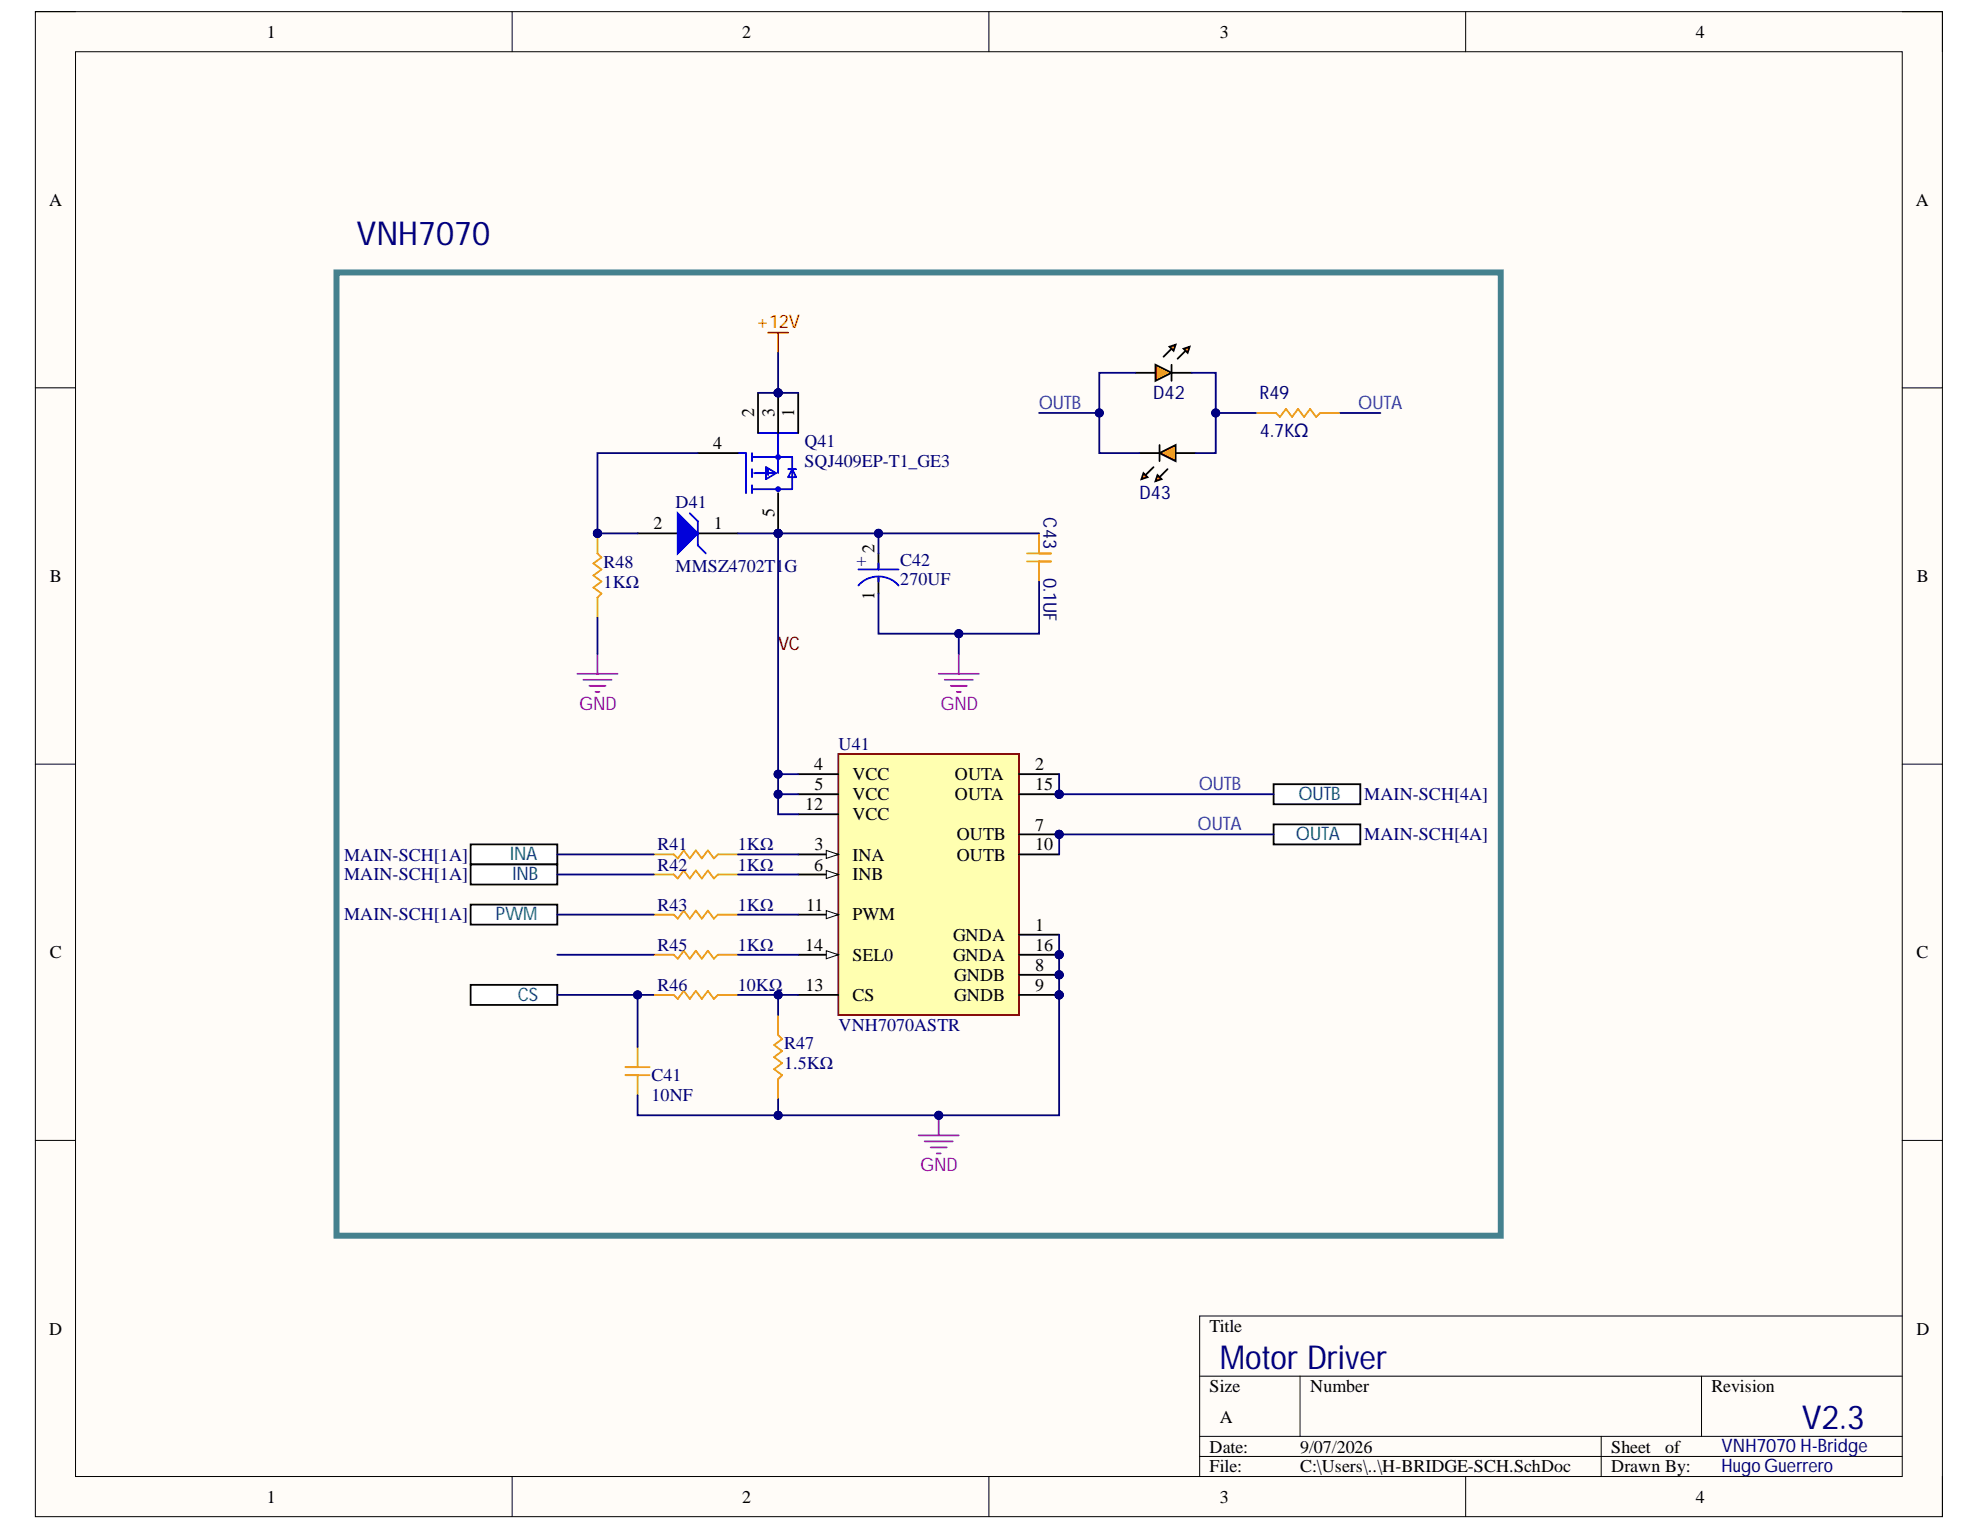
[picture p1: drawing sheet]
<svg xmlns="http://www.w3.org/2000/svg" width="279mm" height="216mm" viewBox="0 0 279 216" stroke-linecap="round" stroke-linejoin="round" font-family="sans-serif">
<defs><g id="words">
<g font-size="4.7" fill="#000080">
<text x="50.3" y="34.5">VNH7070</text>
<text x="172.1" y="193.1">Motor Driver</text>
<text x="254.3" y="201.6">V2.3</text>
</g>
<text font-size="2.6" fill="#f00" x="106.7" y="46.3">+12V</text>
<g font-size="2.6" fill="#15c">
<text x="146.6" y="57.7">OUTB</text>
<text x="191.7" y="57.7">OUTA</text>
<text x="169.2" y="111.5">OUTB</text>
<text x="169" y="117.1">OUTA</text>
</g>
<g font-size="2.6" fill="#000080">
<text x="162.7" y="56.2">D42</text>
<text x="177.8" y="56.2">R49</text>
<text x="177.8" y="61.6">4.7KΩ</text>
<text x="160.8" y="70.4">D43</text>
<text x="147.3" y="73" transform="rotate(90 147.3 73)">C43</text>
<text x="147.3" y="81.5" transform="rotate(90 147.3 81.5)">0.1UF</text>
<text x="242.9" y="207.8">HugoGuerrero</text>
<text x="242.9" y="204.9">VNH7070 H-Bridge</text>
</g>
<text font-size="2.6" fill="#800000" x="109.8" y="91.7">VC</text>
<g font-size="2.6" fill="#90f">
<text x="81.7" y="100.1">GND</text>
<text x="132.7" y="100.1">GND</text>
<text x="129.8" y="165.2">GND</text>
</g>
<g font-size="2.6" fill="#0b5394">
<text x="183.2" y="112.9">OUTB</text>
<text x="182.9" y="118.6">OUTA</text>
<text x="72" y="121.3">INA</text>
<text x="72.3" y="124.2">INB</text>
<text x="70" y="129.9">PWM</text>
<text x="73.1" y="141.2">CS</text>
</g>
<g font-size="2.5">
<text x="37.6" y="5.3">1</text>
<text x="104.7" y="5.3">2</text>
<text x="172.1" y="5.3">3</text>
<text x="239.3" y="5.3">4</text>
<text x="6.9" y="29">A</text>
<text x="270.3" y="29">A</text>
<text x="106.4" y="58.9" transform="rotate(-90 106.4 58.9)">2</text>
<text x="109.3" y="58.9" transform="rotate(-90 109.3 58.9)">3</text>
<text x="112.1" y="58.9" transform="rotate(-90 112.1 58.9)">1</text>
<text x="100.7" y="63.3">4</text>
<text x="92.2" y="74.7">2</text>
<text x="100.7" y="74.7">1</text>
<text x="109.3" y="73" transform="rotate(-90 109.3 73)">5</text>
<text x="7" y="82.1">B</text>
<text x="123.4" y="78.1" transform="rotate(-90 123.4 78.1)">2</text>
<text x="270.5" y="82.1">B</text>
<text x="123.4" y="84.7" transform="rotate(-90 123.4 84.7)">1</text>
<text x="114.9" y="108.7">4</text>
<text x="115" y="111.5">5</text>
<text x="120.3" y="110.1">VCC</text>
<text x="120.3" y="112.9">VCC</text>
<text x="134.7" y="110.1">OUTA</text>
<text x="134.7" y="112.9">OUTA</text>
<text x="146.1" y="108.7">2</text>
<text x="146.1" y="111.5">15</text>
<text x="113.6" y="114.3">12</text>
<text x="115" y="120">3</text>
<text x="120.3" y="115.8">VCC</text>
<text x="135" y="118.6">OUTB</text>
<text x="146.1" y="117.2">7</text>
<text x="146.1" y="120">10</text>
<text x="114.9" y="122.9">6</text>
<text x="120.3" y="121.4">INA</text>
<text x="120.3" y="124.2">INB</text>
<text x="135" y="121.4">OUTB</text>
<text x="113.8" y="128.5">11</text>
<text x="120.3" y="129.9">PWM</text>
<text x="146.1" y="131.3">1</text>
<text x="7" y="135.2">C</text>
<text x="113.6" y="134.2">14</text>
<text x="120.3" y="135.6">SEL0</text>
<text x="134.5" y="132.8">GNDA</text>
<text x="134.5" y="135.6">GNDA</text>
<text x="146.1" y="134.2">16</text>
<text x="146.1" y="137">8</text>
<text x="270.4" y="135.2">C</text>
<text x="113.7" y="139.9">13</text>
<text x="120.3" y="141.2">CS</text>
<text x="134.7" y="138.4">GNDB</text>
<text x="134.7" y="141.2">GNDB</text>
<text x="146.1" y="139.9">9</text>
<text x="6.9" y="188.3">D</text>
<text x="170.7" y="188">Title</text>
<text x="270.4" y="188.3">D</text>
<text x="170.7" y="196.4">Size</text>
<text x="184.9" y="196.4">Number</text>
<text x="241.5" y="196.4">Revision</text>
<text x="172.1" y="200.7">A</text>
<text x="170.7" y="205">Date:</text>
<text x="170.7" y="207.8">File:</text>
<text x="183.5" y="205">9/07/2026</text>
<text x="183.5" y="207.8">C:\Users\..\H-BRIDGE-SCH.SchDoc</text>
<text x="227.4" y="205">Sheet</text>
<text x="227.4" y="207.8">Drawn By:</text>
<text x="235" y="205">of</text>
<text x="37.6" y="212.1">1</text>
<text x="104.7" y="212.1">2</text>
<text x="172.1" y="212.1">3</text>
<text x="239.3" y="212.1">4</text>
</g>
<g font-size="2.5" fill="#000080">
<text x="113.5" y="63.1">Q41</text>
<text x="113.5" y="66">SQJ409EP-T1_GE3</text>
<text x="95.3" y="71.6">D41</text>
<text x="85.2" y="80.1">R48</text>
<text x="85.2" y="83">1KΩ</text>
<text x="95.3" y="80.7">MMSZ4702T1G</text>
<text x="120.9" y="79.8">+</text>
<text x="127" y="79.8">C42</text>
<text x="127" y="82.6">270UF</text>
<text x="118.3" y="105.9">U41</text>
<text x="192.5" y="112.9">MAIN-SCH[4A]</text>
<text x="92.8" y="120">R41</text>
<text x="104.1" y="120">1KΩ</text>
<text x="192.5" y="118.6">MAIN-SCH[4A]</text>
<text x="48.6" y="121.4">MAIN-SCH[1A]</text>
<text x="48.6" y="124.2">MAIN-SCH[1A]</text>
<text x="92.8" y="122.9">R42</text>
<text x="104.1" y="122.9">1KΩ</text>
<text x="48.6" y="129.9">MAIN-SCH[1A]</text>
<text x="92.8" y="128.5">R43</text>
<text x="104.1" y="128.5">1KΩ</text>
<text x="92.8" y="134.2">R45</text>
<text x="104.1" y="134.2">1KΩ</text>
<text x="92.8" y="139.9">R46</text>
<text x="104.1" y="139.9">10KΩ</text>
<text x="110.6" y="148.1">R47</text>
<text x="118.3" y="145.5">VNH7070ASTR</text>
<text x="91.9" y="152.5">C41</text>
<text x="91.9" y="155.4">10NF</text>
<text x="110.6" y="150.9">1.5KΩ</text>
</g>
</g></defs>
<path d="M5 1.6h269.1v212.4h-269.1z" fill-rule="evenodd" fill="#fffcf8"/>
<path d="M5 1.6h269.1v212.4h-269.1z" fill="none" stroke="#000" stroke-width=".14"/>
<path d="M10.7 7.3h257.7v201.1h-257.7z" fill-rule="evenodd" fill="#fffcf8"/>
<g fill="none" stroke="#000" stroke-width=".14">
<path d="M5 1.6h5.7M10.7 7.3h257.7v201.1h-257.7zM72.3 1.6v5.7M139.5 1.6v5.7M206.8 1.6v5.7M268.4 1.6h5.7v5.7M5 54.7h5.7M268.4 54.7h5.7M5 107.8h5.7M268.4 107.8h5.7M5 160.9h5.7M268.4 160.9h5.7"/>
<path d="M169.3 194.2h99.1M183.5 194.2v8.5M240.1 194.2v8.5M268.4 185.7h-99.1v22.7M72.3 208.4v5.6M139.5 208.4v5.6M169.3 202.7h99.1M169.3 205.5h99.1M206.8 208.4v5.6M225.9 202.7v5.7M274.1 208.4v5.6"/>
</g>
<circle cx="149.5" cy="112.1" r=".57" fill="#000080"/>
<circle cx="149.5" cy="112.1" r=".57" fill="none" stroke="#000080" stroke-width=".14"/>
<circle cx="149.5" cy="117.7" r=".57" fill="#000080"/>
<circle cx="149.5" cy="117.7" r=".57" fill="none" stroke="#000080" stroke-width=".14"/>
<circle cx="149.5" cy="134.7" r=".57" fill="#000080"/>
<circle cx="149.5" cy="134.7" r=".57" fill="none" stroke="#000080" stroke-width=".14"/>
<circle cx="149.5" cy="137.6" r=".57" fill="#000080"/>
<circle cx="149.5" cy="137.6" r=".57" fill="none" stroke="#000080" stroke-width=".14"/>
<circle cx="149.5" cy="140.4" r=".57" fill="#000080"/>
<circle cx="149.5" cy="140.4" r=".57" fill="none" stroke="#000080" stroke-width=".14"/>
<path d="M118.3 106.4h25.5v36.8h-25.5z" fill-rule="evenodd" fill="#ffffb0"/>
<path d="M118.3 106.4h25.5v36.8h-25.5z" fill="none" stroke="#800000" stroke-width=".25"/>
<path d="M112.6 109.2h5.7M112.6 112.1h5.7M112.6 114.9h5.7M143.8 109.2h5.7M143.8 112.1h5.7" fill="none" stroke="#000" stroke-width=".25"/>
<circle cx="149.5" cy="112.1" r=".57" fill="#000080"/>
<circle cx="149.5" cy="112.1" r=".57" fill="none" stroke="#000080" stroke-width=".14"/>
<path d="M143.8 117.7h5.7" fill="none" stroke="#000" stroke-width=".25"/>
<circle cx="149.5" cy="117.7" r=".57" fill="#000080"/>
<circle cx="149.5" cy="117.7" r=".57" fill="none" stroke="#000080" stroke-width=".14"/>
<path d="M112.6 120.6h5.7M143.8 120.6h5.7M112.6 140.4h5.7" fill="none" stroke="#000" stroke-width=".25"/>
<path d="M116.6 120l1.7 .6-1.7 .5z" fill="#f8fcff"/>
<path d="M116.6 120l1.7 .6-1.7 .5z" fill="none" stroke="#000" stroke-width=".14"/>
<path d="M112.6 123.4h5.7" fill="none" stroke="#000" stroke-width=".25"/>
<path d="M116.6 122.8l1.7 .6-1.7 .6z" fill="#f8fcff"/>
<path d="M116.6 122.8l1.7 .6-1.7 .6z" fill="none" stroke="#000" stroke-width=".14"/>
<path d="M112.6 129.1h5.7" fill="none" stroke="#000" stroke-width=".25"/>
<path d="M116.6 128.5l1.7 .6-1.7 .5z" fill="#f8fcff"/>
<path d="M116.6 128.5l1.7 .6-1.7 .5z" fill="none" stroke="#000" stroke-width=".14"/>
<path d="M112.6 134.7h5.7" fill="none" stroke="#000" stroke-width=".25"/>
<path d="M116.6 134.2l1.7 .5-1.7 .6z" fill="#f8fcff"/>
<path d="M116.6 134.2l1.7 .5-1.7 .6z" fill="none" stroke="#000" stroke-width=".14"/>
<path d="M143.8 131.9h5.7M143.8 134.7h5.7" fill="none" stroke="#000" stroke-width=".25"/>
<circle cx="149.5" cy="134.7" r=".57" fill="#000080"/>
<circle cx="149.5" cy="134.7" r=".57" fill="none" stroke="#000080" stroke-width=".14"/>
<path d="M143.8 137.6h5.7" fill="none" stroke="#000" stroke-width=".25"/>
<circle cx="149.5" cy="137.6" r=".57" fill="#000080"/>
<circle cx="149.5" cy="137.6" r=".57" fill="none" stroke="#000080" stroke-width=".14"/>
<path d="M143.8 140.4h5.7" fill="none" stroke="#000" stroke-width=".25"/>
<circle cx="149.5" cy="140.4" r=".57" fill="#000080"/>
<circle cx="149.5" cy="140.4" r=".57" fill="none" stroke="#000080" stroke-width=".14"/>
<path d="M92.2 129.1h2.9l.5 .5 .9-1.1 .8 1.1 .9-1.1 .8 1.1 .9-1.1 .8 1.1 .6-.5h2.8M92.2 120.6h2.9l.5 .5 .9-1.1 .8 1.1 .9-1.1 .8 1.1 .9-1.1 .8 1.1 .6-.5h2.8M92.2 123.4h2.9l.5 .6 .9-1.2 .8 1.2 .9-1.2 .8 1.2 .9-1.2 .8 1.2 .6-.6h2.8M92.2 134.7h2.9l.5 .6 .9-1.1 .8 1.1 .9-1.1 .8 1.1 .9-1.1 .8 1.1 .6-.6h2.8M88.3 151.7h3.4M88.3 150.6h3.4M90 147.8v2.8M90 151.7v2.8M92.2 140.4h2.9l.5 .6 .9-1.2 .8 1.2 .9-1.2 .8 1.2 .9-1.2 .8 1.2 .6-.6h2.8M109.8 143.2v2.9l.6 .5-1.2 .9 1.2 .8-1.2 .9 1.2 .8-1.2 .9 1.2 .8-.6 .6v2.8" fill="none" stroke="#f90" stroke-width=".25"/>
<path d="M108.4 46.9h2.8M109.8 46.9v2.9" fill="none" stroke="#f00" stroke-width=".25"/>
<circle cx="109.8" cy="75.3" r=".57" fill="#000080"/>
<circle cx="109.8" cy="75.3" r=".57" fill="none" stroke="#000080" stroke-width=".14"/>
<circle cx="109.8" cy="55.4" r=".57" fill="#000080"/>
<circle cx="109.8" cy="55.4" r=".57" fill="none" stroke="#000080" stroke-width=".14"/>
<g fill="none" stroke="#00f" stroke-width=".25">
<path d="M104.1 63.9h1.2v5.7M106.1 63.9v1.2M106.1 66.2v1.1M106.1 68.5v1.1M106.1 64.5h5.7v4.5h-5.7M106.4 66.8h2.8M107 61.1h5.6M108.1 65.9l1.4 .9-1.4 .8zM108.4 66.2v.8M109.8 61.1v5.7M111.2 66.2h1.1M111.8 66.2l.5 1.1h-1.1z"/>
<circle cx="109.8" cy="69" r=".28"/>
<circle cx="109.8" cy="64.5" r=".28"/>
</g>
<path d="M98.5 63.9h5.6M109.8 69.6v5.7" fill="none" stroke="#000" stroke-width=".25"/>
<circle cx="109.8" cy="75.3" r=".57" fill="#000080"/>
<circle cx="109.8" cy="75.3" r=".57" fill="none" stroke="#000080" stroke-width=".14"/>
<path d="M109.8 55.4v5.7" fill="none" stroke="#000" stroke-width=".25"/>
<circle cx="109.8" cy="55.4" r=".57" fill="#000080"/>
<circle cx="109.8" cy="55.4" r=".57" fill="none" stroke="#000080" stroke-width=".14"/>
<path d="M107 55.4v5.7M112.6 55.4v5.7M90 75.3h5.6M98.5 75.3h5.6" fill="none" stroke="#000" stroke-width=".25"/>
<path d="M95.6 72.4l2.9 2.9-2.9 2.8z" fill="#00f"/>
<path d="M95.6 72.4l2.9 2.9-2.9 2.8zM97.3 72.4l1.2 1.2v3.4l1.1 1.1" fill="none" stroke="#00f" stroke-width=".25"/>
<circle cx="84.3" cy="75.3" r=".57" fill="#000080"/>
<circle cx="84.3" cy="75.3" r=".57" fill="none" stroke="#000080" stroke-width=".14"/>
<path d="M84.3 75.3v2.8M84.3 84.3v2.9" fill="none" stroke="#f90" stroke-width=".25"/>
<circle cx="84.3" cy="75.3" r=".57" fill="#000080"/>
<circle cx="84.3" cy="75.3" r=".57" fill="none" stroke="#000080" stroke-width=".14"/>
<path d="M84.3 78.1l.6 .6-1.2 .8 1.2 .9-1.2 .8 1.2 .9-1.2 .8 1.2 .9-.6 .5" fill="none" stroke="#f90" stroke-width=".25"/>
<path d="M81.5 95.1h5.6M82.3 95.9h4M83.2 96.8h2.2M84 97.6h.6M84.3 92.3v2.8M132.5 157.4v2.8M129.6 160.2h5.7M130.5 161.1h3.9M131.3 161.9h2.3M132.2 162.8h.5" fill="none" stroke="#90f" stroke-width=".25"/>
<circle cx="132.5" cy="157.4" r=".57" fill="#000080"/>
<circle cx="132.5" cy="157.4" r=".57" fill="none" stroke="#000080" stroke-width=".14"/>
<path d="M160.8 63.9h2.8M165.9 63.9h2.8" fill="none" stroke="#000" stroke-width=".25"/>
<path d="M163.6 63.9l2.3-1.1v2.3z" fill="#f90"/>
<path d="M162.8 65.9l-1.2 1.1M163.6 63.9l2.3-1.1v2.3zM164.8 66.2l-1.2 1.1" fill="none" stroke="#000" stroke-width=".25"/>
<path d="M163.3 67l.6 .6-.8 .3z" fill="#f90"/>
<path d="M163.3 67l.6 .6-.8 .3z" fill="none" stroke="#000" stroke-width=".25"/>
<path d="M161.4 66.8l.5 .5-.8 .3z" fill="#f90"/>
<path d="M160.2 52.6h2.9M165.3 52.6h2.9M161.4 66.8l.5 .5-.8 .3zM163.6 62.8v2.3" fill="none" stroke="#000" stroke-width=".25"/>
<path d="M163.1 51.5l2.2 1.1-2.2 1.1z" fill="#f90"/>
<path d="M163.1 51.5l2.2 1.1-2.2 1.1zM165.3 49.2l-1.1 1.1M167.3 49.5l-1.1 1.1" fill="none" stroke="#000" stroke-width=".25"/>
<path d="M165 48.9l.9-.3-.3 .9z" fill="#f90"/>
<path d="M165 48.9l.9-.3-.3 .9z" fill="none" stroke="#000" stroke-width=".25"/>
<path d="M167 49.2l.9-.3-.3 .9z" fill="#f90"/>
<path d="M165.3 51.5v2.2M167 49.2l.9-.3-.3 .9z" fill="none" stroke="#000" stroke-width=".25"/>
<path d="M177.2 58.3h2.8l.6 .5 .9-1.1 .8 1.1 .9-1.1 .8 1.1 .9-1.1 .8 1.1 .6-.5h2.8M144.9 78.1h3.4M144.9 79.2h3.4M146.6 75.3v2.8M146.6 79.2v2.9" fill="none" stroke="#f90" stroke-width=".25"/>
<path d="M132.5 95.1h5.6M133.3 95.9h4M134.2 96.8h2.2M135 97.6h.6M135.3 92.3v2.8" fill="none" stroke="#90f" stroke-width=".25"/>
<path d="M66.4 119.2h12.2v2.8h-12.2z" fill-rule="evenodd" fill="#fff"/>
<path d="M66.4 119.2h12.2v2.8h-12.2z" fill="none" stroke="#000" stroke-width=".25"/>
<path d="M66.4 122h12.2v2.8h-12.2z" fill-rule="evenodd" fill="#fff"/>
<path d="M66.4 122h12.2v2.8h-12.2z" fill="none" stroke="#000" stroke-width=".25"/>
<path d="M66.4 127.7h12.2v2.8h-12.2z" fill-rule="evenodd" fill="#fff"/>
<path d="M66.4 127.7h12.2v2.8h-12.2z" fill="none" stroke="#000" stroke-width=".25"/>
<path d="M66.4 139h12.2v2.8h-12.2z" fill-rule="evenodd" fill="#fff"/>
<path d="M124 78.1v2.3M124 81.5v2.3M66.4 139h12.2v2.8h-12.2z" fill="none" stroke="#000" stroke-width=".25"/>
<path d="M124 79.5v.9M121.1 82.6a3.8 3.8 0 0 1 5.7 0M121.1 80.4h5.7M124 81.5v.6" fill="none" stroke="#00f" stroke-width=".25"/>
<path d="M179.7 110.7h12.3v2.8h-12.3z" fill-rule="evenodd" fill="#fff"/>
<path d="M179.7 110.7h12.3v2.8h-12.3z" fill="none" stroke="#000" stroke-width=".25"/>
<path d="M179.7 116.3h12.3v2.9h-12.3z" fill-rule="evenodd" fill="#fff"/>
<path d="M179.7 116.3h12.3v2.9h-12.3z" fill="none" stroke="#000" stroke-width=".25"/>
<path d="M104.1 75.3h5.7" fill="none" stroke="#000080" stroke-width=".25"/>
<circle cx="109.8" cy="75.3" r=".57" fill="#000080"/>
<circle cx="109.8" cy="75.3" r=".57" fill="none" stroke="#000080" stroke-width=".14"/>
<path d="M84.3 75.3h5.7" fill="none" stroke="#000080" stroke-width=".25"/>
<circle cx="84.3" cy="75.3" r=".57" fill="#000080"/>
<circle cx="84.3" cy="75.3" r=".57" fill="none" stroke="#000080" stroke-width=".14"/>
<path d="M98.5 63.9h-14.2v11.4" fill="none" stroke="#000080" stroke-width=".25"/>
<circle cx="84.3" cy="75.3" r=".57" fill="#000080"/>
<circle cx="84.3" cy="75.3" r=".57" fill="none" stroke="#000080" stroke-width=".14"/>
<path d="M104.1 120.6h8.5M104.1 123.4h8.5M104.1 129.1h8.5M104.1 134.7h8.5M104.1 140.4h8.5" fill="none" stroke="#000080" stroke-width=".25"/>
<circle cx="109.8" cy="140.4" r=".57" fill="#000080"/>
<circle cx="109.8" cy="140.4" r=".57" fill="none" stroke="#000080" stroke-width=".14"/>
<path d="M109.8 140.4v2.8" fill="none" stroke="#000080" stroke-width=".25"/>
<circle cx="109.8" cy="140.4" r=".57" fill="#000080"/>
<circle cx="109.8" cy="140.4" r=".57" fill="none" stroke="#000080" stroke-width=".14"/>
<path d="M92.2 140.4h-2.2v7.4" fill="none" stroke="#000080" stroke-width=".25"/>
<circle cx="90" cy="140.4" r=".57" fill="#000080"/>
<circle cx="90" cy="140.4" r=".57" fill="none" stroke="#000080" stroke-width=".14"/>
<path d="M149.5 131.9v8.5" fill="none" stroke="#000080" stroke-width=".25"/>
<circle cx="149.5" cy="134.7" r=".57" fill="#000080"/>
<circle cx="149.5" cy="134.7" r=".57" fill="none" stroke="#000080" stroke-width=".14"/>
<circle cx="149.5" cy="137.6" r=".57" fill="#000080"/>
<circle cx="149.5" cy="137.6" r=".57" fill="none" stroke="#000080" stroke-width=".14"/>
<circle cx="149.5" cy="140.4" r=".57" fill="#000080"/>
<circle cx="149.5" cy="140.4" r=".57" fill="none" stroke="#000080" stroke-width=".14"/>
<path d="M109.8 155.1v2.3" fill="none" stroke="#000080" stroke-width=".25"/>
<circle cx="109.8" cy="157.4" r=".57" fill="#000080"/>
<circle cx="109.8" cy="157.4" r=".57" fill="none" stroke="#000080" stroke-width=".14"/>
<path d="M149.5 140.4v17h-59.5v-2.9" fill="none" stroke="#000080" stroke-width=".25"/>
<circle cx="109.8" cy="157.4" r=".57" fill="#000080"/>
<circle cx="109.8" cy="157.4" r=".57" fill="none" stroke="#000080" stroke-width=".14"/>
<circle cx="132.5" cy="157.4" r=".57" fill="#000080"/>
<circle cx="132.5" cy="157.4" r=".57" fill="none" stroke="#000080" stroke-width=".14"/>
<circle cx="149.5" cy="140.4" r=".57" fill="#000080"/>
<circle cx="149.5" cy="140.4" r=".57" fill="none" stroke="#000080" stroke-width=".14"/>
<path d="M112.6 112.1h-2.8v2.8h2.8" fill="none" stroke="#000080" stroke-width=".25"/>
<circle cx="109.8" cy="112.1" r=".57" fill="#000080"/>
<circle cx="109.8" cy="112.1" r=".57" fill="none" stroke="#000080" stroke-width=".14"/>
<path d="M109.8 109.2h2.8M78.6 120.6h13.6M78.6 123.4h13.6M78.6 129.1h13.6M78.6 134.7h13.6" fill="none" stroke="#000080" stroke-width=".25"/>
<circle cx="109.8" cy="109.2" r=".57" fill="#000080"/>
<circle cx="109.8" cy="109.2" r=".57" fill="none" stroke="#000080" stroke-width=".14"/>
<path d="M109.8 75.3v36.8" fill="none" stroke="#000080" stroke-width=".25"/>
<circle cx="109.8" cy="112.1" r=".57" fill="#000080"/>
<circle cx="109.8" cy="112.1" r=".57" fill="none" stroke="#000080" stroke-width=".14"/>
<circle cx="109.8" cy="109.2" r=".57" fill="#000080"/>
<circle cx="109.8" cy="109.2" r=".57" fill="none" stroke="#000080" stroke-width=".14"/>
<circle cx="109.8" cy="75.3" r=".57" fill="#000080"/>
<circle cx="109.8" cy="75.3" r=".57" fill="none" stroke="#000080" stroke-width=".14"/>
<path d="M107 55.4h2.8" fill="none" stroke="#000080" stroke-width=".25"/>
<circle cx="109.8" cy="55.4" r=".57" fill="#000080"/>
<circle cx="109.8" cy="55.4" r=".57" fill="none" stroke="#000080" stroke-width=".14"/>
<path d="M109.8 49.8v5.6" fill="none" stroke="#000080" stroke-width=".25"/>
<circle cx="109.8" cy="55.4" r=".57" fill="#000080"/>
<circle cx="109.8" cy="55.4" r=".57" fill="none" stroke="#000080" stroke-width=".14"/>
<path d="M109.8 55.4h2.8" fill="none" stroke="#000080" stroke-width=".25"/>
<circle cx="109.8" cy="55.4" r=".57" fill="#000080"/>
<circle cx="109.8" cy="55.4" r=".57" fill="none" stroke="#000080" stroke-width=".14"/>
<path d="M84.3 87.2v5.1M149.5 109.2v2.9" fill="none" stroke="#000080" stroke-width=".25"/>
<circle cx="149.5" cy="112.1" r=".57" fill="#000080"/>
<circle cx="149.5" cy="112.1" r=".57" fill="none" stroke="#000080" stroke-width=".14"/>
<path d="M160.2 52.6h-5.1v11.3h5.7" fill="none" stroke="#000080" stroke-width=".25"/>
<circle cx="155.1" cy="58.3" r=".57" fill="#000080"/>
<circle cx="155.1" cy="58.3" r=".57" fill="none" stroke="#000080" stroke-width=".14"/>
<path d="M78.6 140.4h11.4" fill="none" stroke="#000080" stroke-width=".25"/>
<circle cx="90" cy="140.4" r=".57" fill="#000080"/>
<circle cx="90" cy="140.4" r=".57" fill="none" stroke="#000080" stroke-width=".14"/>
<path d="M168.2 52.6h3.4v11.3h-2.9" fill="none" stroke="#000080" stroke-width=".25"/>
<circle cx="171.6" cy="58.3" r=".57" fill="#000080"/>
<circle cx="171.6" cy="58.3" r=".57" fill="none" stroke="#000080" stroke-width=".14"/>
<path d="M171.6 58.3h5.6" fill="none" stroke="#000080" stroke-width=".25"/>
<circle cx="171.6" cy="58.3" r=".57" fill="#000080"/>
<circle cx="171.6" cy="58.3" r=".57" fill="none" stroke="#000080" stroke-width=".14"/>
<path d="M146.6 58.3h8.5M189.1 58.3h5.7" fill="none" stroke="#000080" stroke-width=".25"/>
<circle cx="155.1" cy="58.3" r=".57" fill="#000080"/>
<circle cx="155.1" cy="58.3" r=".57" fill="none" stroke="#000080" stroke-width=".14"/>
<path d="M135.3 89.4v2.9" fill="none" stroke="#000080" stroke-width=".25"/>
<circle cx="135.3" cy="89.4" r=".57" fill="#000080"/>
<circle cx="135.3" cy="89.4" r=".57" fill="none" stroke="#000080" stroke-width=".14"/>
<path d="M109.8 75.3h36.8" fill="none" stroke="#000080" stroke-width=".25"/>
<circle cx="109.8" cy="75.3" r=".57" fill="#000080"/>
<circle cx="109.8" cy="75.3" r=".57" fill="none" stroke="#000080" stroke-width=".14"/>
<circle cx="124" cy="75.3" r=".57" fill="#000080"/>
<circle cx="124" cy="75.3" r=".57" fill="none" stroke="#000080" stroke-width=".14"/>
<path d="M146.6 82.1v7.3h-22.6v-5.6" fill="none" stroke="#000080" stroke-width=".25"/>
<circle cx="135.3" cy="89.4" r=".57" fill="#000080"/>
<circle cx="135.3" cy="89.4" r=".57" fill="none" stroke="#000080" stroke-width=".14"/>
<path d="M124 75.3v2.8" fill="none" stroke="#000080" stroke-width=".25"/>
<circle cx="124" cy="75.3" r=".57" fill="#000080"/>
<circle cx="124" cy="75.3" r=".57" fill="none" stroke="#000080" stroke-width=".14"/>
<path d="M149.5 112.1h30.2" fill="none" stroke="#000080" stroke-width=".25"/>
<circle cx="149.5" cy="112.1" r=".57" fill="#000080"/>
<circle cx="149.5" cy="112.1" r=".57" fill="none" stroke="#000080" stroke-width=".14"/>
<path d="M179.7 117.7h-30.2v2.9" fill="none" stroke="#000080" stroke-width=".25"/>
<circle cx="149.5" cy="117.7" r=".57" fill="#000080"/>
<circle cx="149.5" cy="117.7" r=".57" fill="none" stroke="#000080" stroke-width=".14"/>
<path d="M47.5 38.4h164.3v136h-164.3z" fill="none" stroke="#45818e" stroke-width=".85"/>
<use href="#words"/>
</svg>
